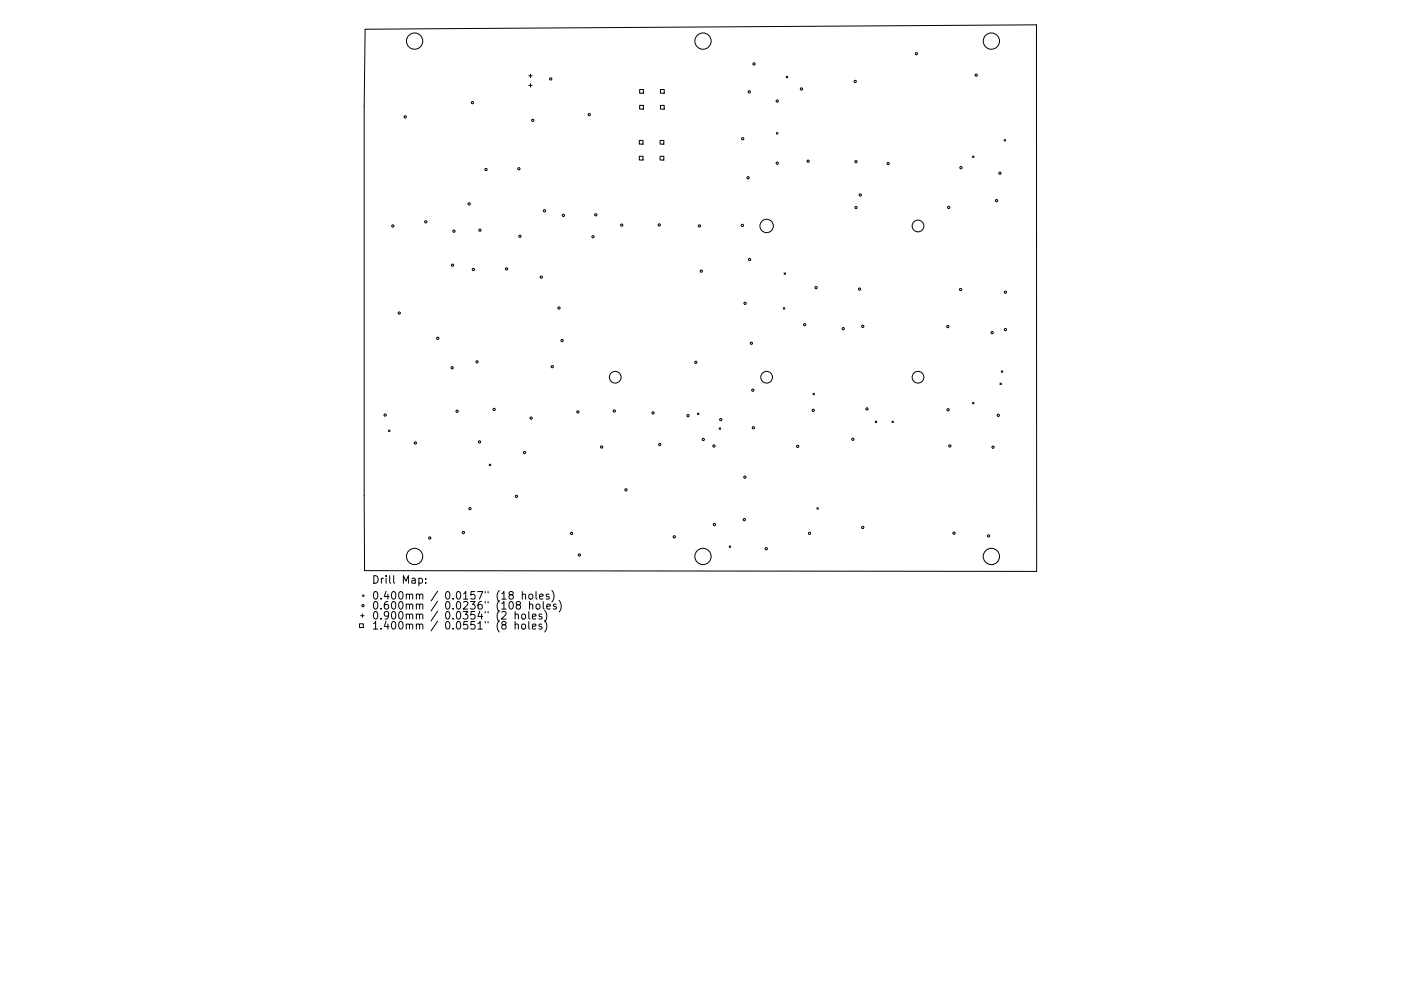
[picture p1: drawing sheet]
<svg xmlns="http://www.w3.org/2000/svg" width="297mm" height="210mm" viewBox="0 0 297 210" stroke-linecap="round" stroke-linejoin="round" font-family="sans-serif">
<defs><g id="words">
<g font-size="2.2">
<text x="78.8" y="123.8">Drill Map:</text>
<text x="78.8" y="127.2">0.400mm / 0.0157&quot; (18 holes)</text>
<text x="78.8" y="129.3">0.600mm / 0.0236&quot; (108 holes)</text>
<text x="78.8" y="131.4">0.900mm / 0.0354&quot; (2 holes)</text>
<text x="78.8" y="133.5">1.400mm / 0.0551&quot; (8 holes)</text>
</g>
</g></defs>
<g fill="none" stroke="#000" stroke-width=".21">
<path d="M77.4 6.2l142.4-.9v115.9l-142.5-.1-.1-98.6zM112.1 16.1h.7M112.1 18.1h.7M112.5 15.7v.7M112.5 17.8v.7M135.6 19h.8v.8h-.8zM140 19h.8v.8h-.8zM166.7 16.2l.3 .3M167 16.2l-.3 .3M135.5 29.8h.8v.8h-.8zM135.5 33.2h.8v.8h-.8zM135.6 22.4h.8v.8h-.8z"/>
<path d="M140 29.8h.7v.8h-.7zM140 33.2h.7v.8h-.7zM140 22.4h.8v.8h-.8zM164.6 28.1l.3 .3M164.9 28.1l-.3 .3M206.2 33.1l.3 .3M206.5 33.1l-.3 .3M212.9 29.6l.3 .3M213.2 29.6l-.3 .3M166.2 57.9l.4 .3M166.6 57.9l-.4 .3M166.1 65.3l.3 .3"/>
<path d="M166.4 65.3l-.3 .3M212.3 78.7l.3 .3M212.6 78.7l-.3 .3M82.4 91.2l.3 .4M82.7 91.2l-.3 .4M103.7 98.5l.3 .3M104 98.5l-.3 .3M147.9 87.6l.3 .4M148.2 87.6l-.3 .4M152.5 90.8l.3 .3M152.8 90.8l-.3 .3M172.4 83.4l.3 .4"/>
<path d="M172.7 83.4l-.3 .4M185.6 89.3l.3 .4M185.9 89.3l-.3 .4M189.1 89.3l.3 .4M189.4 89.3l-.3 .4M206.2 85.4l.3 .3M206.5 85.4l-.3 .3M212 81.3l.3 .3M212.3 81.3l-.3 .3M154.6 115.8l.3 .3M154.9 115.8l-.3 .3M173.2 107.7l.3 .3"/>
<path d="M173.5 107.7l-.3 .3M76.2 132.3h.8v.8h-.8zM76.5 130.6h.7M76.8 130.3v.7M76.9 126.2l.3 .3M77.2 126.2l-.3 .3M88.8 122.8l.5-.1 .3 .3-.2 .7h-.6M90.3 123.6v.1M90.3 122.8v.1M108.2 126.2l-.3-.3 .1-.2 .2-.2 .5 .1 .1 .2v.2l-.7 .3-.2 .2 .1 .5 .2 .1 .5-.1 .1-.2v-.3l-.3-.3M109.2 130.4l.2-.1 .4 .1 .1 1M109.2 132.6l.2-.2 .4 .1 .1 1"/>
<path d="M109.2 129.7v1.7M109.2 131.9v1.6M109.7 128.3l-.3-.3 .1-.2 .2-.2 .5 .1 .2 .2-.1 .3-.7 .2-.2 .2v.3l.3 .3h.4l.3-.3v-.3l-.3-.3M110.7 130.4l.2-.1 .5 .1v.6l-.1 .3-.4 .1-.2-.2zM110.7 132.6l.2-.2 .5 .2v.6l-.1 .2-.4 .1-.2-.2zM110.7 126.2l.3-.2 .4 .1v1M110.7 125.5v1.6M112.1 129.7v1.4l.2 .3M112.1 131.9v1.3l.2 .3M112.3 126.1l.4-.1 .3 .3v.5l-.3 .3-.4-.1-.2-.2zM112.3 128.3l.2-.1h.4l.1 1M112.3 127.6v1.6"/>
<path d="M112.9 130.8l.7-.1v-.3l-.5-.1-.2 .2 .1 .8h.6M112.9 132.9l.7-.1v-.3l-.5-.1-.2 .2 .1 .8h.6M113.6 125.5v1.4l.3 .2M113.8 128.2h.4l.3 .3v.4l-.3 .3h-.4l-.2-.3zM114.4 126.6l.8-.2-.1-.3-.5-.1-.2 .3 .1 .7h.6M114.9 130.4l-.4-.1-.2 .2v.2l.6 .2v.4h-.6M114.9 132.5l-.4-.1-.2 .2v.3l.6 .1v.4h-.6M115.2 127.6v1.4l.2 .2M115.5 129.5a1.84 1.84 0 0 1 0 2.5M115.5 131.6a1.84 1.84 0 0 1 0 2.5M115.9 128.7l.8-.2-.1-.3h-.4l-.3 .2 .1 .8h.6M116.4 126.1l-.4-.1-.2 .3 .1 .2 .5 .2v.3h-.6"/>
<path d="M117 125.3a1.84 1.84 0 0 1 0 2.4M117.9 128.2h-.4l-.2 .2 .1 .2 .5 .2v.4h-.6M118.5 127.4a1.84 1.84 0 0 1 0 2.4"/>
<circle cx="87.9" cy="8.7" r="1.73"/>
<circle cx="116.8" cy="16.8" r=".24"/>
<circle cx="149" cy="8.7" r="1.73"/>
<circle cx="158.9" cy="19.5" r=".24"/>
<circle cx="159.9" cy="13.6" r=".24"/>
<circle cx="169.9" cy="18.9" r=".24"/>
<circle cx="181.3" cy="17.3" r=".24"/>
<circle cx="194.3" cy="11.4" r=".24"/>
<circle cx="207" cy="15.9" r=".24"/>
<circle cx="210.2" cy="8.7" r="1.73"/>
<circle cx="85.9" cy="24.8" r=".24"/>
<circle cx="100.2" cy="21.8" r=".24"/>
<circle cx="103" cy="36" r=".24"/>
<circle cx="110" cy="35.8" r=".24"/>
<circle cx="113" cy="25.5" r=".24"/>
<circle cx="124.9" cy="24.3" r=".24"/>
<circle cx="157.5" cy="29.4" r=".24"/>
<circle cx="158.6" cy="37.7" r=".24"/>
<circle cx="164.8" cy="34.6" r=".24"/>
<circle cx="164.8" cy="21.4" r=".24"/>
<circle cx="171.3" cy="34.2" r=".24"/>
<circle cx="181.5" cy="34.3" r=".24"/>
<circle cx="188.3" cy="34.7" r=".24"/>
<circle cx="203.7" cy="35.6" r=".24"/>
<circle cx="212" cy="36.7" r=".24"/>
<circle cx="83.3" cy="47.9" r=".24"/>
<circle cx="90.3" cy="47.1" r=".24"/>
<circle cx="95.9" cy="56.3" r=".24"/>
<circle cx="96.2" cy="49" r=".24"/>
<circle cx="99.5" cy="43.3" r=".24"/>
<circle cx="100.4" cy="57.2" r=".24"/>
<circle cx="101.7" cy="48.8" r=".24"/>
<circle cx="107.4" cy="57" r=".24"/>
<circle cx="110.2" cy="50.1" r=".24"/>
<circle cx="114.8" cy="58.8" r=".24"/>
<circle cx="115.4" cy="44.7" r=".24"/>
<circle cx="119.5" cy="45.7" r=".24"/>
<circle cx="125.7" cy="50.2" r=".24"/>
<circle cx="126.3" cy="45.6" r=".24"/>
<circle cx="131.8" cy="47.8" r=".24"/>
<circle cx="139.8" cy="47.7" r=".24"/>
<circle cx="148.3" cy="47.9" r=".24"/>
<circle cx="148.7" cy="57.5" r=".24"/>
<circle cx="157.4" cy="47.8" r=".24"/>
<circle cx="158.9" cy="55.1" r=".24"/>
<circle cx="162.5" cy="47.9" r="1.42"/>
<circle cx="181.5" cy="44" r=".24"/>
<circle cx="182.4" cy="41.4" r=".24"/>
<circle cx="194.6" cy="47.9" r="1.24"/>
<circle cx="201.1" cy="44" r=".24"/>
<circle cx="211.3" cy="42.6" r=".24"/>
<circle cx="84.7" cy="66.4" r=".24"/>
<circle cx="92.8" cy="71.8" r=".24"/>
<circle cx="95.9" cy="78" r=".24"/>
<circle cx="101.1" cy="76.8" r=".24"/>
<circle cx="117.1" cy="77.8" r=".24"/>
<circle cx="118.5" cy="65.3" r=".24"/>
<circle cx="119.2" cy="72.3" r=".24"/>
<circle cx="147.5" cy="76.9" r=".24"/>
<circle cx="158" cy="64.4" r=".24"/>
<circle cx="159.3" cy="72.8" r=".24"/>
<circle cx="170.6" cy="68.9" r=".24"/>
<circle cx="173" cy="61" r=".24"/>
<circle cx="178.8" cy="69.7" r=".24"/>
<circle cx="182.2" cy="61.3" r=".24"/>
<circle cx="182.9" cy="69.2" r=".24"/>
<circle cx="201" cy="69.3" r=".24"/>
<circle cx="203.7" cy="61.4" r=".24"/>
<circle cx="210.4" cy="70.6" r=".24"/>
<circle cx="213.2" cy="62" r=".24"/>
<circle cx="213.2" cy="69.9" r=".24"/>
<circle cx="81.7" cy="88.1" r=".24"/>
<circle cx="88.1" cy="94" r=".24"/>
<circle cx="96.9" cy="87.3" r=".24"/>
<circle cx="101.7" cy="93.8" r=".24"/>
<circle cx="104.8" cy="86.9" r=".24"/>
<circle cx="111.2" cy="96" r=".24"/>
<circle cx="112.6" cy="88.7" r=".24"/>
<circle cx="122.5" cy="87.4" r=".24"/>
<circle cx="127.6" cy="94.8" r=".24"/>
<circle cx="130.2" cy="87.2" r=".24"/>
<circle cx="130.4" cy="80" r="1.24"/>
<circle cx="138.5" cy="87.6" r=".24"/>
<circle cx="139.9" cy="94.3" r=".24"/>
<circle cx="145.9" cy="88.2" r=".24"/>
<circle cx="149.1" cy="93.2" r=".24"/>
<circle cx="151.4" cy="94.6" r=".24"/>
<circle cx="152.8" cy="89" r=".24"/>
<circle cx="159.6" cy="82.8" r=".24"/>
<circle cx="159.7" cy="90.7" r=".24"/>
<circle cx="162.5" cy="80" r="1.24"/>
<circle cx="169.1" cy="94.7" r=".24"/>
<circle cx="172.4" cy="87.1" r=".24"/>
<circle cx="180.8" cy="93.2" r=".24"/>
<circle cx="183.8" cy="86.8" r=".24"/>
<circle cx="194.6" cy="80" r="1.24"/>
<circle cx="201" cy="86.9" r=".24"/>
<circle cx="201.4" cy="94.6" r=".24"/>
<circle cx="210.5" cy="94.9" r=".24"/>
<circle cx="211.7" cy="88.1" r=".24"/>
<circle cx="87.9" cy="118.1" r="1.73"/>
<circle cx="91.1" cy="114.1" r=".24"/>
<circle cx="98.2" cy="113" r=".24"/>
<circle cx="99.6" cy="107.9" r=".24"/>
<circle cx="109.5" cy="105.3" r=".24"/>
<circle cx="121.2" cy="113.2" r=".24"/>
<circle cx="122.8" cy="117.7" r=".24"/>
<circle cx="132.7" cy="103.9" r=".24"/>
<circle cx="143" cy="113.9" r=".24"/>
<circle cx="149" cy="118.1" r="1.73"/>
<circle cx="151.5" cy="111.3" r=".24"/>
<circle cx="157.8" cy="110.2" r=".24"/>
<circle cx="157.9" cy="101.2" r=".24"/>
<circle cx="162.5" cy="116.4" r=".24"/>
<circle cx="171.6" cy="113.2" r=".24"/>
<circle cx="182.9" cy="111.9" r=".24"/>
<circle cx="202.3" cy="113.1" r=".24"/>
<circle cx="209.6" cy="113.7" r=".24"/>
<circle cx="210.2" cy="118.1" r="1.73"/>
<circle cx="76.9" cy="128.5" r=".24"/>
</g>
<use href="#words"/>
</svg>
